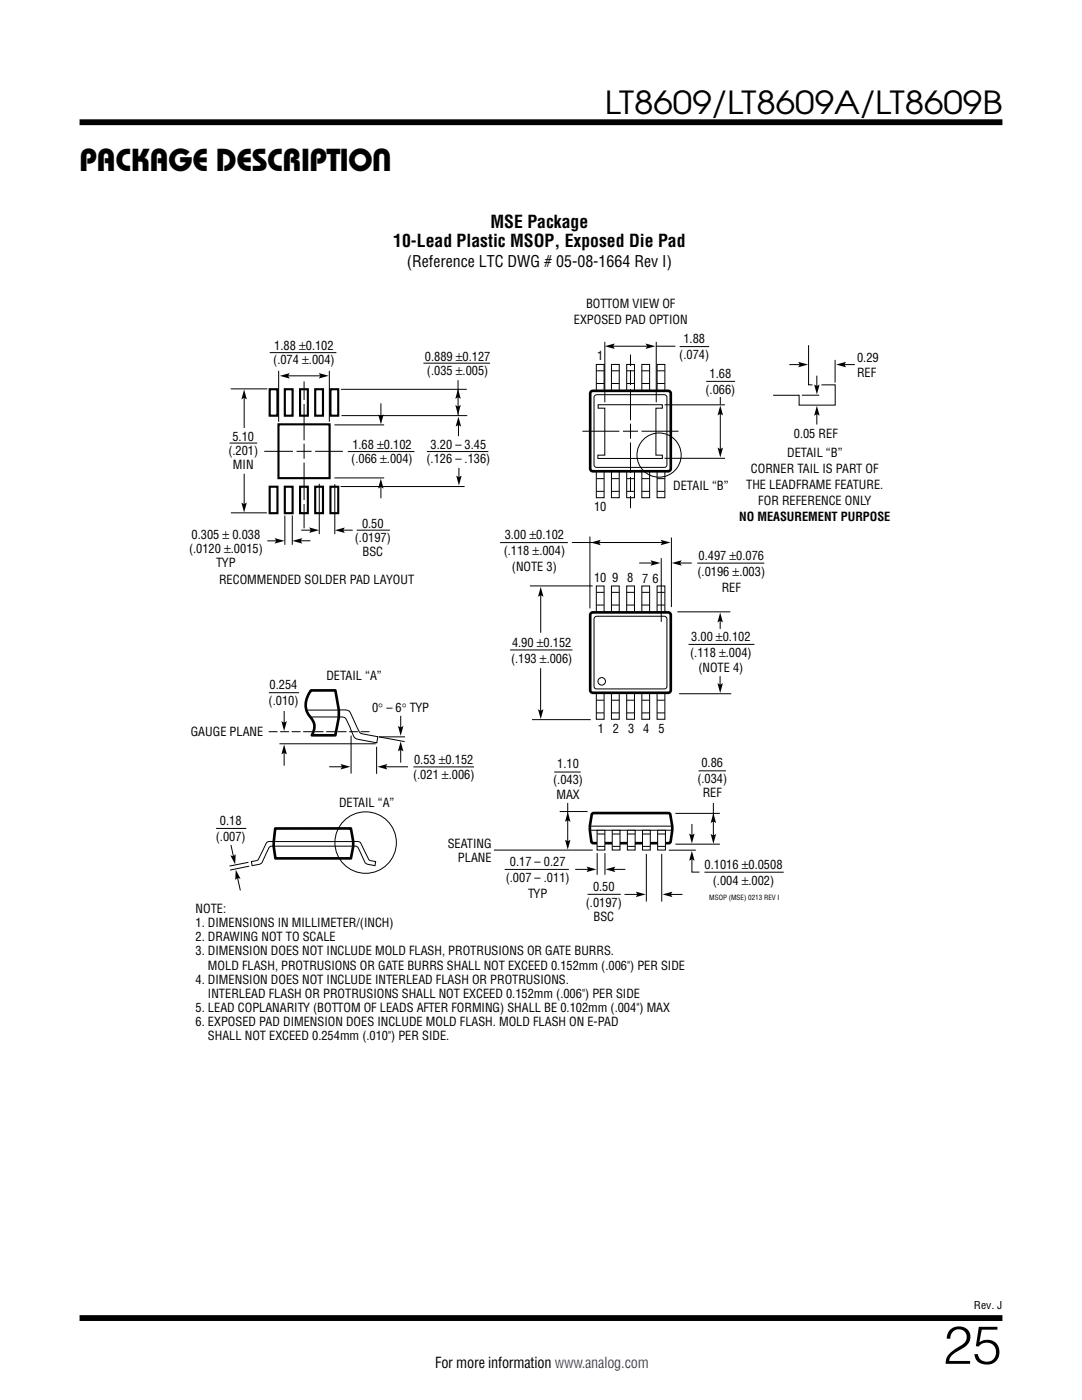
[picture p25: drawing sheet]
<svg xmlns="http://www.w3.org/2000/svg" width="216mm" height="279mm" viewBox="0 0 216 279" stroke-linecap="round" stroke-linejoin="round" font-family="sans-serif">
<defs><g id="words">
<text font-size="10.6" x="188.2" y="272.2">25</text>
<g font-size="6.3">
<text x="120.7" y="22.8">LT8609/LT8609A/LT8609B</text>
<text x="15.9" y="34.1">PACKAGE DESCRIPTION</text>
</g>
<g font-size="3.5">
<text x="97.9" y="45.5">MSE Package</text>
<text x="78.5" y="49.3">10-Lead Plastic MSOP, Exposed Die Pad</text>
</g>
<text font-size="3.2" x="81.2" y="53.2">(Reference LTC DWG # 05-08-1664 Rev I)</text>
<text font-size="3" x="86.8" y="273.1">For more information www.analog.com</text>
<g font-size="2.5">
<text x="114.5" y="64.7">EXPOSED PAD OPTION</text>
<text x="116.9" y="61.5">BOTTOM VIEW OF</text>
<text x="54.7" y="69.9">1.88 ±0.102</text>
<text x="84.8" y="72">0.889 ±0.127</text>
<text x="119.2" y="71.9">1</text>
<text x="135.5" y="71.6">(.074)</text>
<text x="136.4" y="68.5">1.88</text>
<text x="54.5" y="72.7">(.074 ±.004)</text>
<text x="85.2" y="74.8">(.035 ±.005)</text>
<text x="141.6" y="75.4">1.68</text>
<text x="171" y="72.3">0.29</text>
<text x="171" y="75.2">REF</text>
<text x="140.8" y="78.6">(.066)</text>
<text x="46.4" y="88">5.10</text>
<text x="70.3" y="89.6">1.68 ±0.102</text>
<text x="85.9" y="89.7">3.20 – 3.45</text>
<text x="158.4" y="87.5">0.05 REF</text>
<text x="45.6" y="90.8">(.201)</text>
<text x="46.5" y="93.6">MIN</text>
<text x="70.1" y="92.5">(.066 ±.004)</text>
<text x="85.1" y="92.5">(.126 – .136)</text>
<text x="149.8" y="94.4">CORNER TAIL IS PART OF</text>
<text x="157.1" y="91.2">DETAIL “B”</text>
<text x="134.3" y="97.7">DETAIL “B”</text>
<text x="148.9" y="97.6">THE LEADFRAME FEATURE.</text>
<text x="151.3" y="100.8">FOR REFERENCE ONLY</text>
<text x="38.2" y="107.5">0.305 ± 0.038</text>
<text x="72.2" y="105.3">0.50</text>
<text x="100.7" y="107.5">3.00 ±0.102</text>
<text x="118.5" y="102">10</text>
<text x="147.5" y="103.9">NO MEASUREMENT PURPOSE</text>
<text x="37.7" y="110.3">(.0120 ±.0015)</text>
<text x="43.2" y="113.2">TYP</text>
<text x="70.8" y="108.1">(.0197)</text>
<text x="72.3" y="111">BSC</text>
<text x="100.5" y="110.7">(.118 ±.004)</text>
<text x="102.1" y="113.9">(NOTE 3)</text>
<text x="139.4" y="111.7">0.497 ±0.076</text>
<text x="43.7" y="116.6">RECOMMENDED SOLDER PAD LAYOUT</text>
<text x="118.5" y="116.2">10</text>
<text x="122.2" y="116.2">9</text>
<text x="125.2" y="116.2">8</text>
<text x="128.2" y="116.3">7</text>
<text x="130.2" y="116.3">6</text>
<text x="139.2" y="114.9">(.0196 ±.003)</text>
<text x="144" y="118.1">REF</text>
<text x="102.2" y="129.1">4.90 ±0.152</text>
<text x="137.7" y="131">(.118 ±.004)</text>
<text x="137.9" y="127.8">3.00 ±0.102</text>
<text x="53.8" y="137.5">0.254</text>
<text x="65.1" y="135.7">DETAIL “A”</text>
<text x="102" y="132.3">(.193 ±.006)</text>
<text x="139.4" y="134.2">(NOTE 4)</text>
<text x="53.6" y="140.7">(.010)</text>
<text x="74.3" y="142.1">0° – 6° TYP</text>
<text x="38.1" y="146.9">GAUGE PLANE</text>
<text x="119.3" y="146.2">1</text>
<text x="122.3" y="146.2">2</text>
<text x="125.3" y="146.2">3</text>
<text x="128.4" y="146.2">4</text>
<text x="131.4" y="146.2">5</text>
<text x="82.4" y="155.6">(.021 ±.006)</text>
<text x="82.6" y="152.4">0.53 ±0.152</text>
<text x="111.2" y="153.4">1.10</text>
<text x="140" y="153.1">0.86</text>
<text x="67.7" y="161">DETAIL “A”</text>
<text x="110.4" y="156.5">(.043)</text>
<text x="111" y="159.4">MAX</text>
<text x="139.1" y="156.3">(.034)</text>
<text x="140.2" y="159.1">REF</text>
<text x="43.1" y="167.8">(.007)</text>
<text x="43.9" y="164.6">0.18</text>
<text x="89.3" y="169.2">SEATING</text>
<text x="91.4" y="172">PLANE</text>
<text x="101.7" y="172.9">0.17 – 0.27</text>
<text x="140.6" y="173.4">0.1016 ±0.0508</text>
<text x="100.9" y="176.1">(.007 – .011)</text>
<text x="105.4" y="179.3">TYP</text>
<text x="118.3" y="177.9">0.50</text>
<text x="142.2" y="176.5">(.004 ±.002)</text>
<text x="39" y="182.2">NOTE:</text>
<text x="39" y="185">1. DIMENSIONS IN MILLIMETER/(INCH)</text>
<text x="116.9" y="181">(.0197)</text>
<text x="118.4" y="183.9">BSC</text>
<text x="39" y="187.9">2. DRAWING NOT TO SCALE</text>
<text x="39" y="190.7">3. DIMENSION DOES NOT INCLUDE MOLD FLASH, PROTRUSIONS OR GATE BURRS.</text>
<text x="39" y="196.3">4. DIMENSION DOES NOT INCLUDE INTERLEAD FLASH OR PROTRUSIONS.</text>
<text x="41.5" y="193.5">MOLD FLASH, PROTRUSIONS OR GATE BURRS SHALL NOT EXCEED 0.152mm (.006&quot;) PER SIDE</text>
<text x="39" y="202">5. LEAD COPLANARITY (BOTTOM OF LEADS AFTER FORMING) SHALL BE 0.102mm (.004&quot;) MAX</text>
<text x="41.5" y="199.1">INTERLEAD FLASH OR PROTRUSIONS SHALL NOT EXCEED 0.152mm (.006&quot;) PER SIDE</text>
<text x="39" y="204.8">6. EXPOSED PAD DIMENSION DOES INCLUDE MOLD FLASH. MOLD FLASH ON E-PAD</text>
<text x="41.5" y="207.6">SHALL NOT EXCEED 0.254mm (.010&quot;) PER SIDE.</text>
</g>
<text font-size="2.1" x="194.3" y="261.2">Rev. J</text>
<text font-size="1.4" x="141.5" y="179.6">MSOP (MSE) 0213 REV I</text>
</g></defs>
<path d="M15.9 24.4h184.1M15.9 263h184.1" fill="none" stroke="#000" stroke-width="1.2" stroke-linecap="butt"/>
<path d="M82.5 153.1h12.1" fill="none" stroke="#000" stroke-width=".2"/>
<path d="M54.9 165.3h15.1l.5 2.6v1l-.5 2.4h-15l-.4-2.4z" fill="#fff"/>
<path d="M54.9 165.3h15.1l.5 2.6v1l-.5 2.4h-15l-.4-2.4zM118.1 162.4l.4-.1h14.9l.3 .1a8.8 8.8 0 0 1-.1 5.8l-15.2 .1-.3-.2a10.4 10.4 0 0 1 0-5.7z" fill="none" stroke="#000" stroke-width=".53"/>
<g fill="none" stroke="#000" stroke-width=".2">
<path d="M65.7 153h2.7M70.1 146.8v7.6M75.1 149v5.4M76.8 153h4.6M110.6 154.1h5.3M139.4 153.8h5.5M43.1 165.3h6M46.1 168.6l.5 2.4M47.4 175l.6 2.7M49.6 172.1l-3.8 .7M49.7 172.9l-3.8 .7M54.6 168h15.9"/>
<path d="M54.6 167.9a1.65 1.65 0 0 0-1.4 .3l-1.4 2.9a.96 .96 0 0 1-1.1 .8h-.5l.1 .9 1.2-.3a1.04 1.04 0 0 0 1-.9l1.1-2.2a.85 .85 0 0 1 1.1-.5h-.1M70.5 167.9a1.65 1.65 0 0 1 1.5 .3l1.4 2.9a.96 .96 0 0 0 1.1 .8h.5l-.2 .9-1.1-.3a1.04 1.04 0 0 1-1.1-.9l-1-2.2a.85 .85 0 0 0-1.1-.5h-16M98.6 169.7h19.7M100.7 173.5h12.8M111.7 162h5.5M113.3 160.2v7.9M114.8 173.5h2.7M117.2 178.5h6.7M117.7 164.9h16.4M117.7 165.7h16.4M119.2 170.3v4.3M120.7 170.3v4.3"/>
<path d="M122.3 173.5h2.5M124.6 178.5h2.7M129 170.4v9.5M132 170.4v9.5M133.4 169.7h5.4M133.7 178.5h2.5M134.8 168.5h8.8M138.1 171.3v2.8h1.5M138.1 164.4v2.4M142.3 160.2v6.7"/>
</g>
<g fill="#000">
<path d="M67.9 152.5l2 .5-2 .6 .4-.6zM75.3 153l2-.5-.3 .5 .3 .6zM46 170.7l.6 .2 .4-.4-.1 2zM47 173.6l1 1.8-.6-.2-.5 .4zM112.7 167.6l.6 .3 .5-.3-.5 2zM113.3 162l.5 2-.5-.3-.6 .3zM117 173l2 .5-2 .5 .4-.5zM120.8 173.5l2-.5-.3 .5 .3 .5zM126.9 178l2 .5-2 .5 .3-.5zM132.2 178.5l2-.5-.3 .5 .3 .5zM137.5 166.4l.6 .3 .5-.3-.5 1.9zM138.1 169.8l.5 2-.5-.3-.6 .3z"/>
<path d="M141.8 166.4l.5 .3 .6-.3-.6 2zM142.3 162.3l.6 2-.6-.4-.5 .4z"/>
</g>
<path d="M119.1 165.7h1.6v3.9h-1.6z" fill="#fff"/>
<path d="M119.1 165.7h1.6v3.9h-1.6zM119.2 166.4h1.5M119.2 168.9h1.5" fill="none" stroke="#000" stroke-width=".2"/>
<path d="M122.2 165.7h1.5v3.9h-1.5z" fill="#fff"/>
<path d="M122.2 165.7h1.5v3.9h-1.5zM122.2 166.4h1.5M122.2 168.9h1.5" fill="none" stroke="#000" stroke-width=".2"/>
<path d="M125.2 165.7h1.5v3.9h-1.5z" fill="#fff"/>
<path d="M125.2 165.7h1.5v3.9h-1.5zM125.2 166.4h1.5M125.2 168.9h1.5" fill="none" stroke="#000" stroke-width=".2"/>
<path d="M128.2 165.7h1.6v3.9h-1.6z" fill="#fff"/>
<path d="M128.2 165.7h1.6v3.9h-1.6zM128.2 166.4h1.6M128.2 168.9h1.6" fill="none" stroke="#000" stroke-width=".2"/>
<path d="M131.2 165.7h1.6v3.9h-1.6z" fill="#fff"/>
<g fill="none" stroke="#000" stroke-width=".2">
<path d="M118.8 78.9h14l.3 .4v13.5l-.3 .4-13.8 .1-.4-.3-.1-13.7zM119 72.7h1.5v5.3h-1.5zM119 76.5h1.5M119 74h1.5M122 72.7h1.6v5.3h-1.6zM122 76.5h1.5M122 74h1.5M128.1 72.7h1.5v5.3h-1.5zM128.1 76.5h1.5M128.1 74h1.5M131.1 72.7h1.6v5.3h-1.6zM131.1 76.5h1.5"/>
<path d="M131.1 74h1.5M119 94h1.5v5.3h-1.5zM119 95.5h1.5M119 98.1h1.5M122 94h1.6v5.3h-1.6zM122 95.5h1.5M122 98.1h1.5M128.1 94h1.5v5.3h-1.5zM128.1 95.5h1.5M128.1 98.1h1.5M131.1 94h1.6v5.3h-1.6zM131.1 95.5h1.5"/>
<path d="M131.1 98.1h1.5M99.8 108.3h13.5M105.7 116.9h12.6M107.9 118.5v7.8M114.1 108.3h18.3M117.7 107.1v14.3M119 116.9h1.5v5.3h-1.5zM119 118.2h1.5M122 116.9h1.6v5.3h-1.6zM122 118.2h1.5M125.1 116.9h1.5v5.3h-1.5zM125.1 118.2h1.5"/>
<path d="M128.1 116.9h1.5v5.3h-1.5zM128.1 118.2h1.5M131.1 116.9h1.6v5.3h-1.6zM131.1 118.2h1.5M134 107.3v13.9M139.1 112.4h13.4M53.7 138.2h6M101.8 129.7h12.4M107.9 133.4v9M118.8 123.1h14l.3 .4v13.5l-.3 .4-13.8 .1-.4-.3-.1-13.7zM119 138.3h1.5v5.2h-1.5zM119 120.8h1.5"/>
<path d="M119 139.7h1.5M122 138.3h1.6v5.2h-1.6zM122 120.8h1.5M122 139.7h1.5M125.1 138.3h1.5v5.2h-1.5zM125.1 120.8h1.5M125.1 139.7h1.5M128.1 138.3h1.5v5.2h-1.5zM128.1 120.8h1.5M128.1 139.7h1.5M131.1 138.3h1.6v5.2h-1.6zM131.1 120.8h1.5"/>
<path d="M131.1 139.7h1.5M135.2 122.1h10.5M135.5 138.5h10.4M137.4 128.6h13.1M143.7 134.9v2.3M143.7 123v2.5M106.2 143.6h11.7M119 142.3h1.5M122 142.3h1.5M125.1 142.3h1.5M128.1 142.3h1.5M131.1 142.3h1.5"/>
<path d="M131.2 165.7h1.6v3.9h-1.6zM131.3 166.4h1.5M131.3 168.9h1.5M134.8 162.3h8.8"/>
<circle cx="120.1" cy="136" r=".75"/>
</g>
<path d="M107.9 117.1l.5 2-.5-.3-.5 .3zM117.9 108.3l2-.6-.4 .6 .4 .5zM131.8 107.7l2 .6-2 .5 .3-.5zM143.2 136.3l.5 .4 .5-.4-.5 2zM143.7 122.2l.5 2-.5-.3-.5 .3zM107.4 141.5l.5 .4 .5-.4-.5 2z" fill="#000"/>
<path d="M117.8 78.3l.5-.3 15.3 .1 .2 .4v15.3l-.5 .3-15.3-.1-.2-.5zM117.8 122.5l.5-.3 15.3 .1 .2 .4v15.3l-.5 .3-15.3-.1-.2-.5z" fill="none" stroke="#000" stroke-width=".53"/>
<path d="M62.1 137.8h4.8l.7 3.9v1.4l-.7 3.6h-4.7a3.1 3.1 0 0 0-.6-4.1 4.3 4.3 0 0 1 .5-4.8z" fill="#fff"/>
<path d="M62.1 137.8h4.8l.7 3.9v1.4l-.7 3.6h-4.7a3.1 3.1 0 0 0-.6-4.1 4.3 4.3 0 0 1 .5-4.8z" fill="none" stroke="#000" stroke-width=".53"/>
<g fill="none" stroke="#000" stroke-width=".2">
<path d="M46 77.6h7.3M48.7 79.3v6.1M53.8 70.4h13.3M55.6 74v10.2M57.4 75h6.8M60.7 76.1v11.8M68.1 77.7h25M84.5 72.5h13.3M91.4 75.9v7M120.7 68.2v12.1M121.4 69.1h8.3M125.8 70.8v13.1"/>
<path d="M130.9 68.2v12.1M130.9 69.1h3.9M135.6 69.2h5.9M140.9 76.1h5.8M143.7 79.2v1.5M45.8 88.4h5.5M48.7 94.5v6.4M52.7 90.1h5.8M59.2 90.1h3M60.7 88.6v3M60.7 92.3v13.1M62.9 90.1h5.5"/>
<path d="M63.7 96.5v10.1M66.7 84.8h10M66.7 95.4h10M66.8 96.6v10M68 97.1h24.7M68.1 82.9h25.1M69.4 90.1h13.3M76 80.5v2.6M76 96.9v2.5M85.2 90.1h12.2M91.5 84.5v2.5M91.6 93.4v1.9"/>
<path d="M116.2 86.1h7.4M119.4 80.8h12.8v.7h-1.3v9.3h1.3v.7h-12.9v-.7h1.4v-9.3h-1.3zM124.3 86.1h3M125.8 84.5v3M125.8 88.3v13.1M128 86.1h7.4M132.6 80.8h12.1M132.6 91.5h12.1M143.7 81.7v8.3M46.1 102.3h7.2M53.3 107.9h2.2M56.8 102.9v5.8"/>
<path d="M58.3 102.9v5.8M59.8 107.9h2.1M60.1 105.8h2.1M68.3 105.8h2.1M71.2 105.8h6.6M127.5 112.4h2.8M131.9 111.4v12.7M135.6 112.4h2.4M55.8 148.4h19.2M56.7 150.1v2.7M56.7 141.9v2.5M61.3 141.7h6.3"/>
<path d="M67.6 141.7h1.4a1.25 1.25 0 0 1 1.2 1.1l1.3 2.8a1.23 1.23 0 0 0 1.3 1l2.6 .4-.2 1.2-2.8-.5a2.07 2.07 0 0 1-1.9-.9l-1.1-2.5a1.4 1.4 0 0 0-1.8-1.2h-5.7M75.6 147.1h5.2M75.6 147.1l5.2 .9M80 149.5v2.7M80 142.9v2.4"/>
<circle cx="73" cy="168.2" r="6.1"/>
</g>
<g fill="#000">
<path d="M48.7 77.7l.6 2-.6-.3-.5 .3zM55.8 75l2-.5-.3 .5 .3 .6zM63.6 74.5l2 .5-2 .5 .3-.5zM91.4 77.6l.5 2-.5-.3-.5 .3zM120.7 69.1l2-.5-.4 .5 .4 .5zM128.8 68.6l2 .5-2 .5 .3-.5zM76 95.5l.5 2-.5-.3-.6 .3zM75.5 82.7l.5 .3 .5-.3-.5 2zM90.9 80.8l.5 .3 .5-.3-.5 2zM91.5 83.1l.5 2-.5-.3-.6 .3zM91 94.9l.6 .3 .5-.3-.5 2zM143.2 89.3l.5 .3 .6-.3-.6 2z"/>
<path d="M143.7 80.9l.6 2-.6-.3-.5 .3zM48.2 100.3l.5 .3 .6-.3-.6 2zM54.8 107.4l2 .5-2 .6 .3-.6zM58.3 107.9l2-.5-.3 .5 .3 .6zM61.7 105.3l2 .5-2 .5 .3-.5zM66.8 105.8l2-.5-.3 .5 .3 .6zM129.8 111.8l2 .6-2 .5 .3-.5zM134 112.4l2-.6-.3 .6 .3 .5zM56.2 143.9l.5 .3 .5-.3-.5 2zM56.7 148.6l.5 2-.5-.4-.5 .4zM79.4 144.9l.6 .3 .5-.3-.5 2zM80 148l.5 2-.5-.4-.6 .4z"/>
</g>
<path d="M73.7 146h-20.4" fill="none" stroke="#000" stroke-width=".2" stroke-dasharray="1.8 .5" stroke-linecap="butt"/>
<path d="M55.6 84.7h10.2v10.7h-10.2z" fill="none" stroke="#000" stroke-width=".42"/>
<g fill="#fff">
<path d="M124.7 76.8h2.2v.7h-2.2z"/>
<path d="M124.7 73.1h2.2v.6h-2.2z"/>
<path d="M124.7 98.3h2.2v.7h-2.2z"/>
<path d="M124.7 94.5h2.2v.7h-2.2z"/>
<path d="M59.6 99.8h2.1v.7h-2.1z"/>
<path d="M59.6 79.8h2.1v.7h-2.1z"/>
</g>
<g fill="none" stroke="#000" stroke-width=".2">
<path d="M65.7 74v10.2M125.1 72.7h1.5v5.3h-1.5zM125.1 76.5h1.5M125.1 74h1.5M157.5 72.8h2.4M160 78.9h3.5M161.3 68.9v7.9h.8M163 75v2.3M163.9 76.8h2.8v4.1h-7.2v-2h-5.2M166.6 71.8v4.6M168.2 72.8h2.4M125.1 94h1.5v5.3h-1.5z"/>
<path d="M125.1 95.5h1.5M125.1 98.1h1.5M163 82.4v2.3M140.6 174.1h15.8"/>
<circle cx="131.5" cy="90.8" r="4.4"/>
</g>
<path d="M53.8 77.7h1.6v5.3h-1.6zM56.8 77.7h1.6v5.3h-1.6zM59.9 77.7h1.5v5.3h-1.5zM62.9 77.7h1.5v5.3h-1.5zM65.9 77.7h1.6v5.3h-1.6zM53.8 97.1h1.6v5.3h-1.6zM56.8 97.1h1.6v5.3h-1.6zM59.9 97.1h1.5v5.3h-1.5zM62.9 97.1h1.5v5.3h-1.5zM65.9 97.1h1.6v5.3h-1.6z" fill="none" stroke="#000" stroke-width=".42"/>
<path d="M159.3 72.2l1.9 .6-1.9 .5 .3-.5zM162.5 76.7l.5 .4 .5-.4-.5 2zM166.8 72.8l2-.6-.3 .6 .3 .5zM163 81l.5 2-.5-.4-.5 .4z" fill="#000"/>
<use href="#words"/>
</svg>
